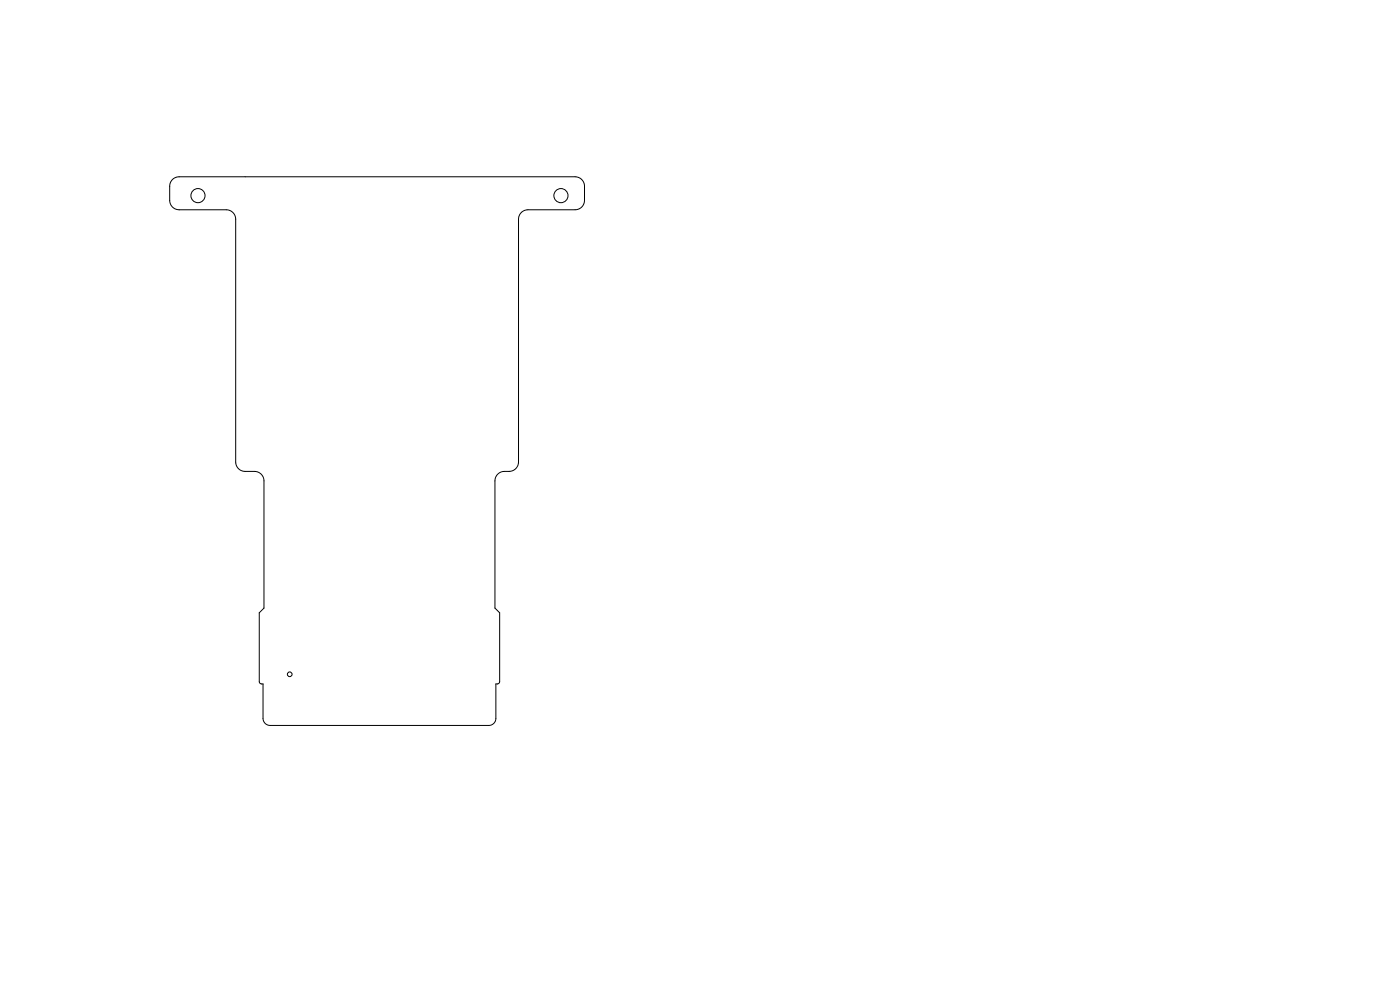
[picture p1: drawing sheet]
<svg xmlns="http://www.w3.org/2000/svg" width="297mm" height="210mm" viewBox="0 0 297 210" stroke-linecap="round" stroke-linejoin="round" font-family="sans-serif">
<g fill="none" stroke="#000" stroke-width=".21">
<path d="M36.5 38.2l.7-.5 .8-.2h84a2 2 0 0 1 2 2v3a2 2 0 0 1-2 2h-10a2 2 0 0 0-2 2v51.5a2 2 0 0 1-2 2h-1a2 2 0 0 0-2 2v27l1 1v14.6l-.3 .4-.5 .1v7.3a1.5 1.5 0 0 1-1.5 1.5h-46.4a1.5 1.5 0 0 1-1.5-1.5v-7.3l-.6-.1-.2-.4v-14.6l1-1v-27a2 2 0 0 0-2-2h-2a2 2 0 0 1-2-2v-51.5a2 2 0 0 0-2-2h-10a2 2 0 0 1-2-2v-3.3z"/>
<circle cx="42" cy="41.5" r="1.5"/>
<circle cx="119" cy="41.5" r="1.5"/>
<circle cx="61.5" cy="143" r=".5"/>
</g>
</svg>
